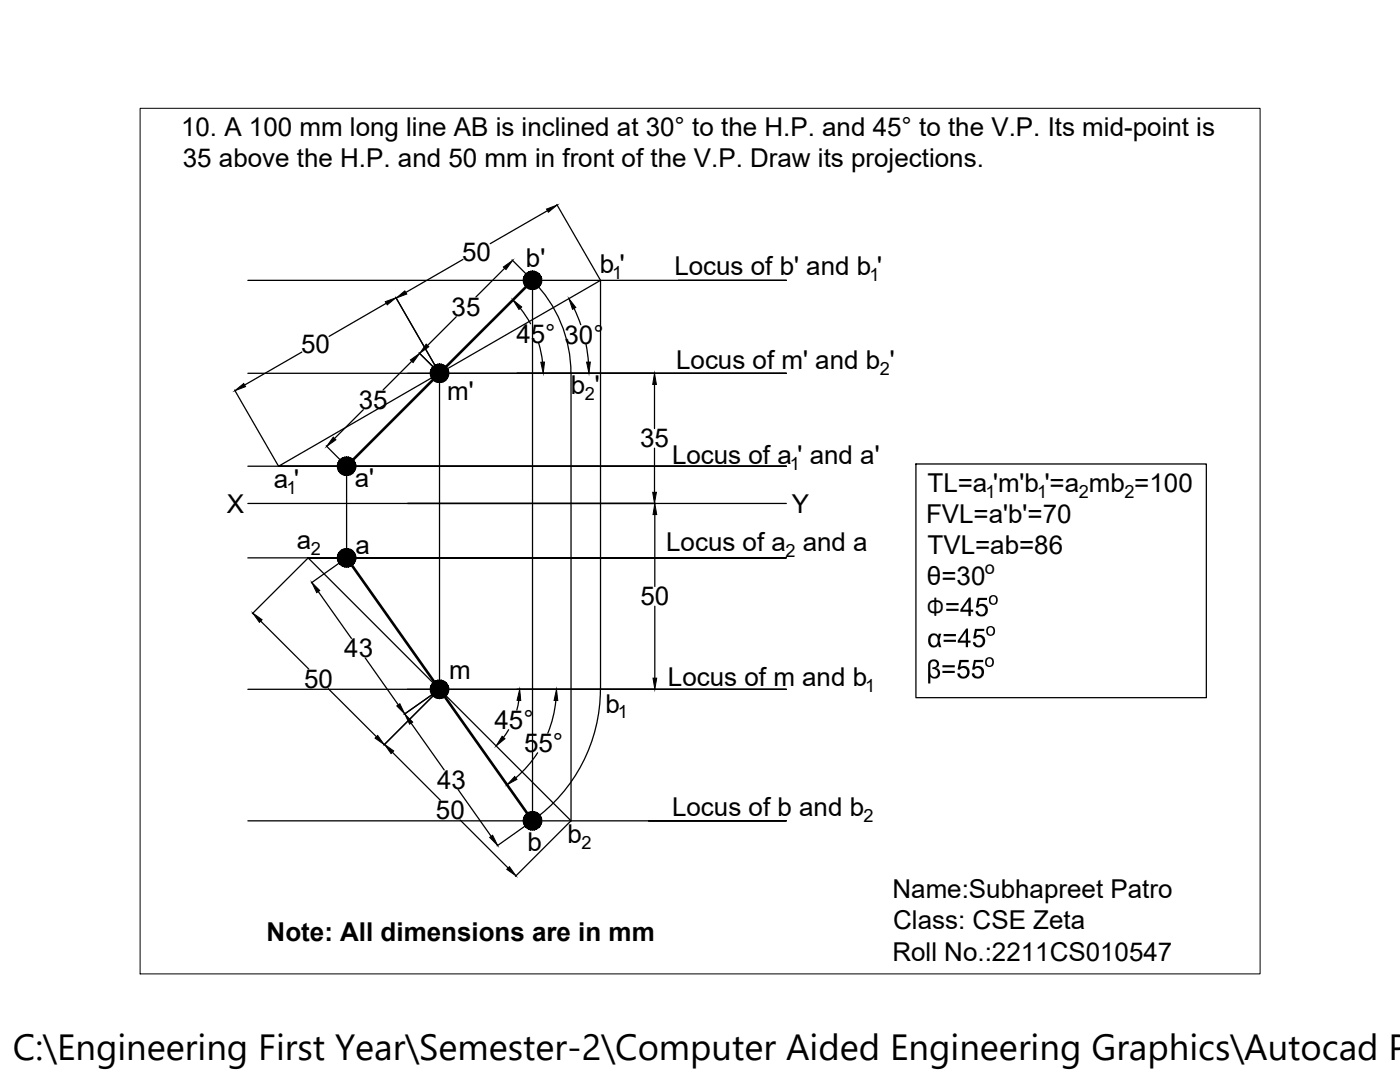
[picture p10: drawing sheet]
<svg xmlns="http://www.w3.org/2000/svg" width="279mm" height="216mm" viewBox="0 0 279 216" stroke-linecap="round" stroke-linejoin="round" font-family="sans-serif">
<defs><g id="words">
<text font-size="7.3" x="2.6" y="211.5">C:\Engineering First Year\Semester-2\Computer Aided Engineering Graphics\Autocad P</text>
<text font-size="5.8" x="184.8" y="122.9">Φ</text>
<g font-size="5.2">
<text x="36.1" y="27.2">10. A 100 mm long line AB is inclined at 30° to the H.P. and 45° to the V.P. Its mid-point is</text>
<text x="36.5" y="33.4">35 above the H.P. and 50 mm in front of the V.P. Draw its projections.</text>
<text x="92.2" y="52">50</text>
<text x="105" y="53.3">b'</text>
<text x="119.7" y="54.5">b '</text>
<text x="134.6" y="54.9">Locus of b' and b '</text>
<text x="90.1" y="63.1">35</text>
<text x="60.1" y="70.5">50</text>
<text x="103.1" y="68.4">45° 30°</text>
<text x="134.9" y="73.6">Locus of m' and b '</text>
<text x="71.6" y="81.6">35</text>
<text x="89.3" y="79.8">m'</text>
<text x="113.9" y="78.6">b '</text>
<text x="127.7" y="89.3">35</text>
<text x="134.1" y="92.5">Locus of a ' and a'</text>
<text x="54.7" y="97.3">a '</text>
<text x="70.8" y="97.2">a'</text>
<text x="185.1" y="98.1">TL=a 'm'b '=a mb =100</text>
<text x="45.3" y="102.3">X</text>
<text x="158.1" y="102.3">Y</text>
<text x="184.8" y="104.3">FVL=a'b'=70</text>
<text x="59.2" y="109.6">a</text>
<text x="71" y="110.5">a</text>
<text x="132.9" y="110">Locus of a and a</text>
<text x="185.1" y="110.5">TVL=ab=86</text>
<text x="185" y="116.7">θ=30</text>
<text x="127.8" y="120.8">50</text>
<text x="68.7" y="131.2">43</text>
<text x="60.7" y="137.3">50</text>
<text x="89.6" y="135.4">m</text>
<text x="133.3" y="136.9">Locus of m and b</text>
<text x="120.8" y="142.2">b</text>
<text x="98.7" y="145.5">45°</text>
<text x="104.6" y="150.1">55°</text>
<text x="87.2" y="157.4">43</text>
<text x="87" y="163.5">50</text>
<text x="134.1" y="162.8">Locus of b and b</text>
<text x="105.2" y="169.8">b</text>
<text x="113.3" y="168.2">b</text>
<text x="178.1" y="179.2">Name:Subhapreet Patro</text>
<text x="178.3" y="185.4">Class: CSE Zeta</text>
<text x="53.2" y="187.8">Note: All dimensions are in mm</text>
<text x="178.1" y="191.7">Roll No.:2211CS010547</text>
</g>
<g font-size="3.6">
<text x="122.2" y="55.7">1</text>
<text x="173.5" y="56.1">1</text>
<text x="175.6" y="74.8">2</text>
<text x="116.7" y="79.8">2</text>
<text x="157.6" y="93.7">1</text>
<text x="57.2" y="98.5">1</text>
<text x="196.7" y="99.3">1</text>
<text x="207" y="99.3">1</text>
<text x="215.3" y="99.3">2</text>
<text x="224.4" y="99.3">2</text>
<text x="62" y="110.8">2</text>
<text x="156.7" y="111.2">2</text>
<text x="196.6" y="114.4">o</text>
<text x="123.3" y="143.4">1</text>
<text x="172.7" y="138.1">1</text>
<text x="172.4" y="164">2</text>
<text x="116" y="169.4">2</text>
</g>
</g></defs>
<!-- layer: 0 -->
<g fill="none" stroke="#000" stroke-width=".25">
<path d="M49.5 55.9h107.4h-21.6M79 59.3l8.7 15.1-4-4M92.4 51.8l-11.4 6.6M100.7 53.5l-5.7 5.8M102.2 51.9l4 4M109.3 42l-11.5 6.6M111.1 40.8l8.7 15.1M46.8 77.8l8.8 15.2M49.5 74.5h107.4h-53.7M60.2 70.3l-11.4 6.5M77.1 60.5l-11.4 6.6M81.4 74.5h49.4"/>
<path d="M82.2 72.1l-5.8 5.7M87.7 74.5l-32.1 18.5h101.3h-107.4M87.7 74.5l32.1-18.6v81.6a32.1 32.1 0 0 1-13.6 26.3M87.7 74.5v63M91.1 63.2l-5.8 5.7M103.8 61.5l2.1 3.1M107.5 68.5l.8 3.8M114.6 61.5l1.3 3.3M117 68.7l.4 3.6M130.6 76.7v8.8M65.1 89l4 4M69.2 93v18.3"/>
<path d="M72.5 81.7l-5.7 5.8M130.6 89.4v8.8M182.8 92.6h57.9v46.6h-57.9zM49.5 111.3h107.4h-95.4l26.2 26.2M49.5 100.5h107.4M61.5 111.4l-11.1 11M63.5 118l6.6 9.4M69.1 111.3l-7 5M130.7 102.7v14.3M49.5 137.5h107.4h-53.7M52 123.9l9.6 9.6M65.5 137.4l9.6 9.6"/>
<path d="M72.9 131.3l6.6 9.3M81.3 137.5h49.5M87.7 137.5l26.3 26.3-.1-89.3a26.2 26.2 0 0 0-7.6-18.6v107.9M103.5 139.8l-.4 1.9M110.9 139.8a23.3 23.3 0 0 1-1.6 6.5M130.7 121v14.3M78.3 150.1l9.6 9.6M80.6 142.5l7.1-4.9-11.1 11.1M82 144.3l6.6 9.3M91.4 157.5l6.6 9.4M101.5 145.6l-1 1.6M107.3 150.2a23.3 23.3 0 0 1-4.4 5"/>
<path d="M49.5 163.8h107.4h-27.5M91.8 163.6l9.6 9.6M106.2 163.8l-7 5M113.9 163.8l-11 11.1"/>
</g>
<g fill="#000" stroke="#000" stroke-width=".2">
<path d="M79.1 59.5l1.7-1.5 .4 .7zM100.5 53.3l1.8-1.3-1.3 1.8zM109.1 41.7l2.1-.8-1.8 1.5zM46.9 78l1.7-1.5 .4 .7zM76.9 60.2l2.1-.8-1.7 1.4zM81.9 71.8l1.9-1.3-1.4 1.8zM85 68.7l.6 .5-1.8 1.3zM102.4 59.8l1.7 1.5-.5 .4zM107.9 72.3l.8-.1-.3 2.3zM113.5 59.6l1.4 1.8-.6 .3zM117.1 72.3l.7-.1-.3 2.3zM130.6 74.5l.4 2.2h-.7z"/>
<path d="M66.5 87.2l.5 .6-1.8 1.3zM130.3 98.2h.7l-.4 2.3zM62.2 116.2l1.6 1.6-.6 .5zM130.7 100.5l.4 2.2h-.8zM50.5 122.3l1.8 1.4-.5 .5zM103.7 137.5l.2 2.3-.7-.1zM111.1 137.5l.2 2.3h-.7zM130.3 135.3h.8l-.4 2.2zM75.4 146.7l1.3 1.9-1.9-1.3zM76.7 148.5l1.9 1.3-.6 .6zM79.2 140.9l.6-.5 1 2.1zM80.8 142.5l1.6 1.6-.7 .4z"/>
<path d="M100.2 146.9l.6 .5-1.8 1.4zM102.7 154.9l.5 .6-2 1.1zM97.7 167.1l.6-.4 1 2zM101.1 173.5l.6-.6 1.3 1.9z"/>
<path d="M104.5 55.6l-.1 .3h1.9zM104.4 55.9h1.9l-1.8 .4zM104.5 56.3l.1 .3 1.7-.7z"/>
<path d="M104.6 56.6l.1 .4 1.6-1.1zM104.7 57l1.6-1.1-1.3 1.4zM105 57.3l.2 .2 1.1-1.6z"/>
<path d="M105 54.6l-.3 .3 1.6 1zM104.7 54.9l1.6 1-1.7-.7zM104.6 55.2l-.1 .4 1.8 .3z"/>
<path d="M106.3 55.9l-1.1 1.6 .4 .1zM106.3 55.9l-.4 1.8-.3-.1zM106.3 55.9l-.4 1.8 .4 .1z"/>
<path d="M105.6 54.2l.7 1.7-.4-1.8zM105.2 54.4l.4-.2 .7 1.7zM105 54.6l1.3 1.3-1.1-1.5z"/>
<path d="M106.3 55.9v1.9l.3-.1zM106.3 55.9l.7 1.7-.4 .1zM106.3 55.9l.7 1.7 .3-.1z"/>
<path d="M106.6 54.1l-.3 1.8 .7-1.7zM106.3 54.1h.3l-.3 1.8zM105.9 54.1l.4 1.8v-1.8z"/>
<path d="M106.3 55.9l1 1.6 .3-.2zM106.3 55.9l1.5 1.1-.2 .3zM106.3 55.9l1.5 1.1 .2-.4z"/>
<path d="M107.6 54.6l-1.3 1.3 1.5-1zM107.3 54.4l.3 .2-1.3 1.3zM107 54.2l-.7 1.7 1-1.5z"/>
<path d="M106.3 55.9l1.7 .7 .1-.3zM106.3 55.9h1.8v.4z"/>
<path d="M106.3 55.9h1.8v-.3zM106.3 55.9l1.7-.7 .1 .4zM106.3 55.9l1.7-.7-.2-.3z"/>
<path d="M85.9 74.1v.4h1.8zM85.9 74.5h1.8l-1.8 .3zM85.9 74.8l.1 .4 1.7-.7z"/>
<path d="M86 75.2l.2 .3 1.5-1zM86.2 75.5l1.5-1-1.3 1.3zM87.7 74.5l-1.3 1.3 .3 .2z"/>
<path d="M86.4 73.2l-.2 .2 1.5 1.1zM86.2 73.4l1.5 1.1-1.7-.7zM86 73.8l-.1 .3 1.8 .4z"/>
<path d="M87.7 74.5l-1 1.5 .3 .2zM87.7 74.5l-.3 1.8-.4-.1zM87.7 74.5l-.3 1.8h.3z"/>
<path d="M87 72.8l.7 1.7-.3-1.8zM86.7 72.9l.3-.1 .7 1.7zM86.4 73.2l1.3 1.3-1-1.6z"/>
<path d="M87.7 74.5v1.8h.4zM87.7 74.5l.7 1.7-.3 .1zM87.7 74.5l.7 1.7 .4-.2z"/>
<path d="M88.1 72.7l-.4 1.8 .7-1.7zM87.7 72.6l.4 .1-.4 1.8zM87.4 72.7l.3 1.8v-1.9z"/>
<path d="M87.7 74.5l1.1 1.5 .2-.2zM87.7 74.5l1.6 1-.3 .3zM87.7 74.5l1.6 1 .1-.3z"/>
<path d="M89 73.2l-1.3 1.3 1.6-1.1zM88.8 72.9l.2 .3-1.3 1.3zM88.4 72.8l-.7 1.7 1.1-1.6z"/>
<path d="M87.7 74.5l1.7 .7 .1-.4zM87.7 74.5h1.9l-.1 .3z"/>
<path d="M87.7 74.5h1.9l-.1-.4zM87.7 74.5l1.7-.7 .1 .3zM87.7 74.5l1.7-.7-.1-.4z"/>
<path d="M67.4 92.7l-.1 .3h1.9zM67.3 93h1.9l-1.8 .4zM67.4 93.4l.1 .3 1.7-.7z"/>
<path d="M67.5 93.7l.1 .4 1.6-1.1zM67.6 94.1l1.6-1.1-1.3 1.3zM69.2 93l-1.3 1.3 .2 .3z"/>
<path d="M67.9 91.7l-.3 .3 1.6 1zM67.6 92l1.6 1-1.7-.7zM67.5 92.3l-.1 .4 1.8 .3z"/>
<path d="M69.2 93l-1.1 1.6 .4 .1zM69.2 93l-.4 1.8-.3-.1zM69.2 93l-.4 1.8 .4 .1z"/>
<path d="M68.5 91.3l.7 1.7-.4-1.8zM68.1 91.5l.4-.2 .7 1.7zM67.9 91.7l1.3 1.3-1.1-1.5z"/>
<path d="M69.2 93v1.9l.3-.1zM69.2 93l.7 1.7-.4 .1zM69.2 93l.7 1.7 .3-.1z"/>
<path d="M69.5 91.2l-.3 1.8 .7-1.7zM69.2 91.2h.3l-.3 1.8zM68.8 91.2l.4 1.8v-1.8z"/>
<path d="M69.2 93l1 1.6 .3-.3zM69.2 93l1.5 1.1-.2 .2zM69.2 93l1.5 1.1 .2-.4z"/>
<path d="M70.5 91.7l-1.3 1.3 1.5-1zM70.2 91.5l.3 .2-1.3 1.3zM69.9 91.3l-.7 1.7 1-1.5z"/>
<path d="M69.2 93l1.7 .7 .1-.3zM69.2 93h1.8v.4z"/>
<path d="M69.2 93h1.8v-.3zM69.2 93l1.7-.7 .1 .4zM69.2 93l1.7-.7-.2-.3z"/>
<path d="M67.4 111l-.1 .3h1.9zM67.3 111.3h1.9l-1.8 .4zM67.4 111.7l.1 .3 1.7-.7z"/>
<path d="M67.5 112l.1 .4 1.6-1.1zM67.6 112.4l1.6-1.1-1.3 1.3zM69.2 111.3l-1.3 1.3 .2 .3z"/>
<path d="M67.9 110l-.3 .3 1.6 1zM67.6 110.3l1.6 1-1.7-.7zM67.5 110.6l-.1 .4 1.8 .3z"/>
<path d="M69.2 111.3l-1.1 1.6 .4 .1zM69.2 111.3l-.4 1.8-.3-.1zM69.2 111.3l-.4 1.8 .4 .1z"/>
<path d="M68.5 109.6l.7 1.7-.4-1.8zM68.1 109.8l.4-.2 .7 1.7zM67.9 110l1.3 1.3-1.1-1.5z"/>
<path d="M69.2 111.3v1.9l.3-.1zM69.2 111.3l.7 1.7-.4 .1zM69.2 111.3l.7 1.7 .3-.1z"/>
<path d="M69.5 109.5l-.3 1.8 .7-1.7zM69.2 109.5h.3l-.3 1.8zM68.8 109.5l.4 1.8v-1.8z"/>
<path d="M69.2 111.3l1 1.6 .3-.3zM69.2 111.3l1.5 1.1-.2 .2zM69.2 111.3l1.5 1.1 .2-.4z"/>
<path d="M70.5 110l-1.3 1.3 1.5-1zM70.2 109.8l.3 .2-1.3 1.3zM69.9 109.6l-.7 1.7 1-1.5z"/>
<path d="M69.2 111.3l1.7 .7 .1-.3zM69.2 111.3h1.8v.4z"/>
<path d="M69.2 111.3h1.8v-.3zM69.2 111.3l1.7-.7 .1 .4zM69.2 111.3l1.7-.7-.2-.3z"/>
<path d="M85.9 137.2v.3h1.8zM85.9 137.5h1.8l-1.8 .4zM85.9 137.9l.1 .4 1.7-.8z"/>
<path d="M86 138.3l.2 .3 1.5-1.1zM86.2 138.6l1.5-1.1-1.3 1.4zM87.7 137.5l-1.3 1.4 .3 .2z"/>
<path d="M86.4 136.2l-.2 .3 1.5 1zM86.2 136.5l1.5 1-1.7-.7zM86 136.8l-.1 .4 1.8 .3z"/>
<path d="M87.7 137.5l-1 1.6 .3 .2zM87.7 137.5l-.3 1.9-.4-.1zM87.7 137.5l-.3 1.9h.3z"/>
<path d="M87 135.8l.7 1.7-.3-1.8zM86.7 136l.3-.2 .7 1.7zM86.4 136.2l1.3 1.3-1-1.5z"/>
<path d="M87.7 137.5v1.9h.4zM87.7 137.5l.7 1.8-.3 .1zM87.7 137.5l.7 1.8 .4-.2z"/>
<path d="M88.1 135.7l-.4 1.8 .7-1.7zM87.7 135.7h.4l-.4 1.8zM87.4 135.7l.3 1.8v-1.8z"/>
<path d="M87.7 137.5l1.1 1.6 .2-.2zM87.7 137.5l1.6 1.1-.3 .3zM87.7 137.5l1.6 1.1 .1-.3z"/>
<path d="M89 136.2l-1.3 1.3 1.6-1zM88.8 136l.2 .2-1.3 1.3zM88.4 135.8l-.7 1.7 1.1-1.5z"/>
<path d="M87.7 137.5l1.7 .8 .1-.4zM87.7 137.5h1.9l-.1 .4z"/>
<path d="M87.7 137.5h1.9l-.1-.3zM87.7 137.5l1.7-.7 .1 .4zM87.7 137.5l1.7-.7-.1-.3z"/>
<path d="M104.5 163.4l-.1 .4h1.9zM104.4 163.8h1.9l-1.8 .3zM104.5 164.1l.1 .4 1.7-.7z"/>
<path d="M104.6 164.5l.1 .3 1.6-1zM104.7 164.8l1.6-1-1.3 1.3zM106.3 163.8l-1.3 1.3 .2 .2z"/>
<path d="M105 162.5l-.3 .3 1.6 1zM104.7 162.8l1.6 1-1.7-.7zM104.6 163.1l-.1 .3 1.8 .4z"/>
<path d="M106.3 163.8l-1.1 1.5 .4 .2zM106.3 163.8l-.4 1.8-.3-.1zM106.3 163.8l-.4 1.8h.4z"/>
<path d="M105.6 162.1l.7 1.7-.4-1.8zM105.2 162.2l.4-.1 .7 1.7zM105 162.5l1.3 1.3-1.1-1.6z"/>
<path d="M106.3 163.8v1.8h.3zM106.3 163.8l.7 1.7-.4 .1zM106.3 163.8l.7 1.7 .3-.2z"/>
<path d="M106.6 162l-.3 1.8 .7-1.7zM106.3 161.9l.3 .1-.3 1.8zM105.9 162l.4 1.8v-1.9z"/>
<path d="M106.3 163.8l1 1.5 .3-.2zM106.3 163.8l1.5 1-.2 .3zM106.3 163.8l1.5 1 .2-.3z"/>
<path d="M107.6 162.5l-1.3 1.3 1.5-1zM107.3 162.2l.3 .3-1.3 1.3zM107 162.1l-.7 1.7 1-1.6z"/>
<path d="M106.3 163.8l1.7 .7 .1-.4zM106.3 163.8h1.8v.3z"/>
<path d="M106.3 163.8h1.8v-.4zM106.3 163.8l1.7-.7 .1 .3zM106.3 163.8l1.7-.7-.2-.3z"/>
</g>
<path d="M106.3 55.9l-37.1 37.1M69.2 111.3l37.1 52.5" fill="none" stroke="#000" stroke-width=".53"/>
<g fill="#000">
<path d="M191.5 131.7h1.8v.4h-1.4l-.3 1 .6-.2h.5l.5 .3 .2 .4v1l-.3 .5-.5 .3h-.5l-.5-.2-.5-.6v-.2l.4-.1 .3 .6 .6 .1 .4-.2 .2-.4-.1-.8-.4-.3h-.6l-.3 .3h-.5zM194.4 131.7h1.8v.4h-1.5l-.2 1 .6-.2h.5l.4 .2 .3 .5v1l-.3 .5-.5 .3-.9-.1-.5-.3-.1-.4-.1-.2 .5-.1 .3 .6 .6 .1 .4-.2 .2-.5-.1-.7-.5-.3h-.5l-.4 .3h-.4zM194.6 125.5h1.8v.4h-1.4l-.2 1 .4-.2h.5l.5 .3 .3 .3v1.1l-.2 .4-.5 .3h-.9l-.4-.2-.3-.4v-.3l.4-.1 .4 .6 .6 .1 .3-.3 .2-.5-.1-.6-.4-.3h-.5l-.4 .3h-.5zM195.1 119.3h1.9v.4h-1.5l-.2 1 .4-.2h.6l.4 .2 .4 .5v1l-.3 .4-.4 .3h-1l-.4-.2-.3-.5v-.2l.5-.1 .2 .6 .7 .1 .4-.3 .2-.4-.2-.7-.3-.3h-.5l-.5 .3h-.4z"/>
<path d="M197.3 119.7a.96 .96 0 0 1 1.9 0 .96 .96 0 0 1-1.9 0zM197.9 119.1l-.2 .5 .1 .6 .3 .2h.4l.3-.4-.1-.7-.4-.3z"/>
<path d="M185.4 132l.8-.4h.5l.5 .4 .2 .8-.2 .3-.5 .2 .6 .2 .3 .7-.2 .8-.4 .3-.8 .1-.5-.4v1.4h-.5v-3.9zM185.9 132.1l-.2 .5v1.9l.4 .5h.6l.4-.4v-.6l-.6-.5h-.4v-.3l.7-.2 .1-.3v-.4l-.4-.3z"/>
<path d="M185.5 126.8l.4-.4h.6l.4 .2 .3 .3 .2-.5h.5l-.4 1.4 .4 1.3h-.5l-.2-.5-.3 .5-.5 .1h-.4l-.5-.4-.3-.7 .1-.8zM186 126.9l-.3 .5v.8l.4 .5 .5 .1 .5-.5-.1-1.1-.4-.4z"/>
<path d="M188.1 132.7h2.4v.5h-2.4zM188.1 133.9h2.4v.4h-2.4z"/>
<path d="M188.3 126.5h2.5v.5h-2.5zM188.3 127.7h2.5v.4h-2.5z"/>
<path d="M188.8 120.3h2.5v.5h-2.5zM188.8 121.5h2.5v.4h-2.5z"/>
<path d="M192.8 125.4h.4v2.4h.5v.4h-.5v.9h-.5v-.9h-1.6v-.4zM192.7 126.2l-1.1 1.6h1.1z"/>
<path d="M193.4 119.2h.3v2.4h.5v.5h-.5v.8h-.4v-.8h-1.6v-.5zM193.3 120l-1.2 1.6h1.2z"/>
<path d="M196.5 132.1a.96 .96 0 0 1 1.9 0 .96 .96 0 0 1-1.9 0zM197.2 131.5l-.3 .5 .1 .5 .2 .3h.5l.3-.4v-.7l-.4-.3z"/>
<path d="M196.7 125.9a1 1 0 0 1 2 0 1 1 0 0 1-2 0zM197.3 125.3l-.2 .4 .1 .6 .4 .3h.4l.2-.5-.1-.7-.3-.2z"/>
</g>
<path d="M28 21.6h223.5v172.7h-223.5z" fill="none" stroke="#000" stroke-width=".2"/>
<use href="#words"/>
</svg>
